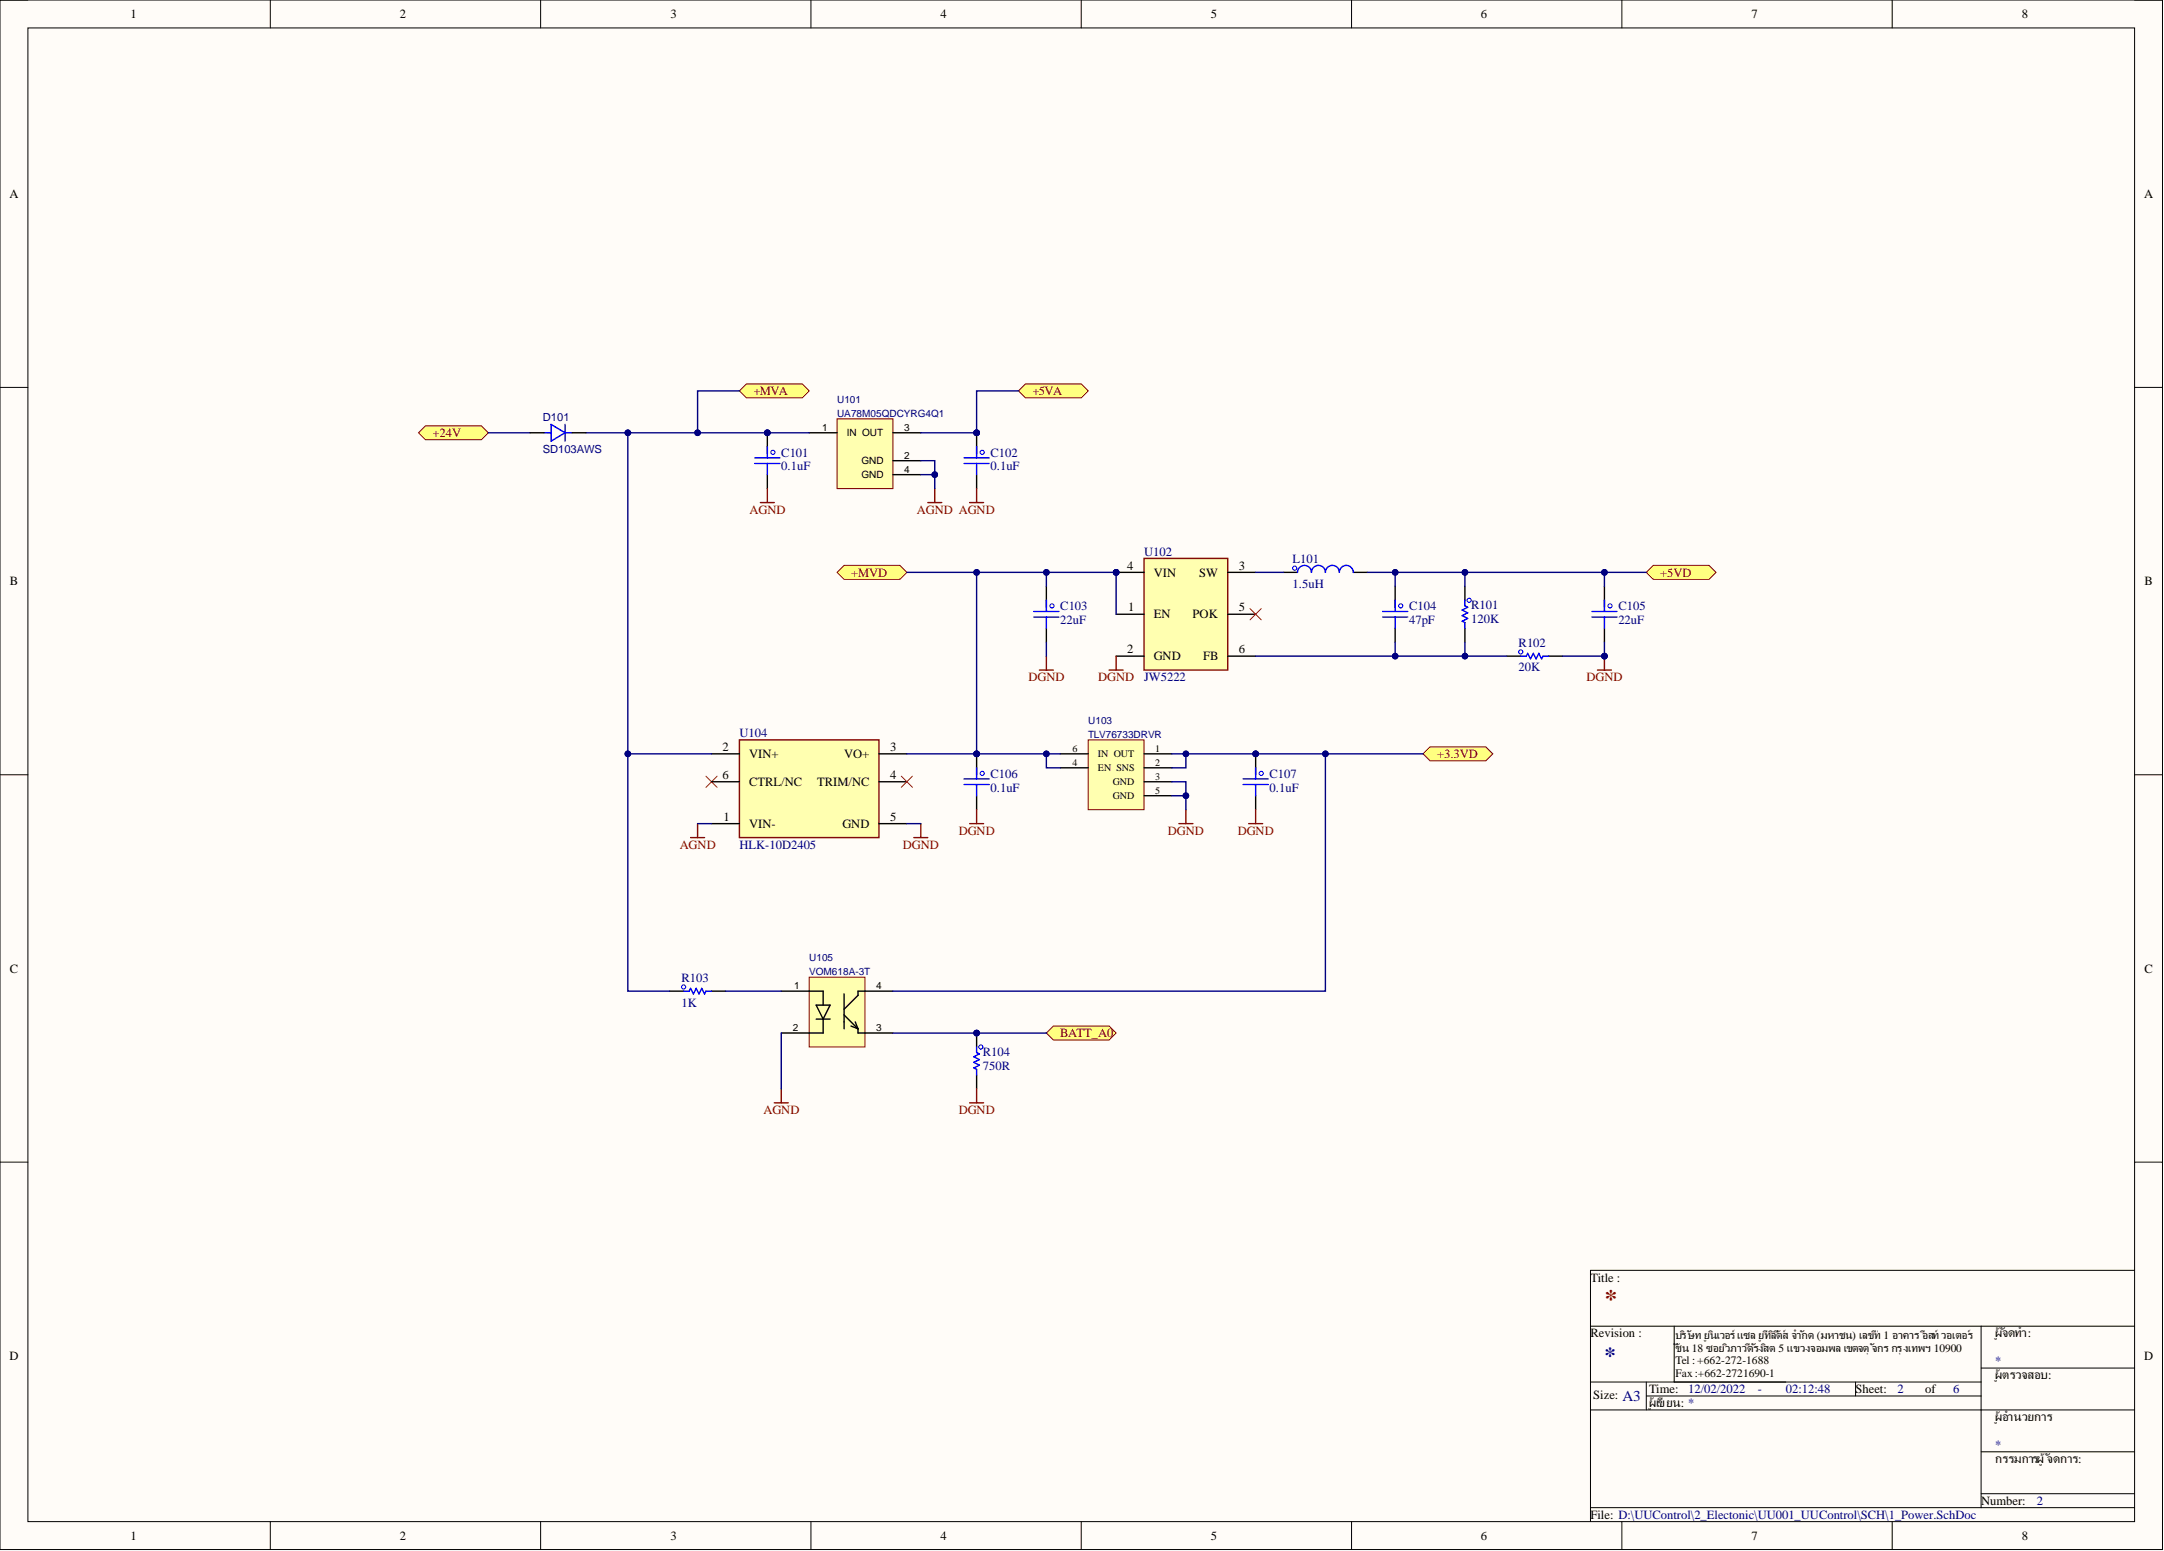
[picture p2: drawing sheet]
<svg xmlns="http://www.w3.org/2000/svg" width="393mm" height="282mm" viewBox="0 0 393 282" stroke-linecap="round" stroke-linejoin="round" font-family="sans-serif">
<defs><g id="words">
<text font-size="4.6" fill="#800000" x="291.6" y="237.5">*</text>
<text font-size="4.1" fill="#000080" x="291.6" y="247.7">*</text>
<text font-size="2.7" fill="#000080" x="294.9" y="254.6">A3</text>
<g font-size="2.3">
<text x="23.7" y="3.3">1</text>
<text x="72.7" y="3.3">2</text>
<text x="121.9" y="3.3">3</text>
<text x="170.9" y="3.3">4</text>
<text x="220.1" y="3.3">5</text>
<text x="269.2" y="3.3">6</text>
<text x="318.3" y="3.3">7</text>
<text x="367.5" y="3.3">8</text>
<text x="1.7" y="36">A</text>
<text x="389.7" y="36">A</text>
<text x="1.8" y="106.4">B</text>
<text x="204.9" y="103.5">4</text>
<text x="209.7" y="104.8">VIN</text>
<text x="218" y="104.8">SW</text>
<text x="225.2" y="103.5">3</text>
<text x="389.8" y="106.4">B</text>
<text x="205.1" y="111.1">1</text>
<text x="209.7" y="112.4">EN</text>
<text x="216.8" y="112.4">POK</text>
<text x="225.2" y="111.1">5</text>
<text x="204.9" y="118.7">2</text>
<text x="225.2" y="118.7">6</text>
<text x="209.7" y="120">GND</text>
<text x="218.7" y="120">FB</text>
<text x="131.3" y="136.5">2</text>
<text x="136.2" y="137.8">VIN+</text>
<text x="153.4" y="137.8">VO+</text>
<text x="161.8" y="136.5">3</text>
<text x="131.3" y="141.6">6</text>
<text x="136.2" y="142.8">CTRL/NC</text>
<text x="148.5" y="142.8">TRIM/NC</text>
<text x="161.8" y="141.6">4</text>
<text x="131.5" y="149.2">1</text>
<text x="161.8" y="149.2">5</text>
<text x="136.2" y="150.4">VIN-</text>
<text x="153.1" y="150.4">GND</text>
<text x="1.8" y="176.8">C</text>
<text x="389.8" y="176.8">C</text>
<text x="289.1" y="232.9">Title :</text>
<text x="289.1" y="243">Revision :</text>
<text x="362.6" y="243">ผู้จัดทำ:</text>
<text x="1.7" y="247.2">D</text>
<text x="362.6" y="250.6">ผู้ตรวจสอบ:</text>
<text x="389.7" y="247.2">D</text>
<text x="289.6" y="254.2">Size:</text>
<text x="299.8" y="253.2">Time:</text>
<text x="299.8" y="255.6">ผู้เขียน: *</text>
<text x="337.3" y="253.2">Sheet:</text>
<text x="350" y="253.2">of</text>
<text x="362.6" y="258.2">ผู้อำนวยการ</text>
<text x="362.6" y="265.8">กรรมการผู้จัดการ:</text>
<text x="360.1" y="273.5">Number:</text>
<text x="23.7" y="279.8">1</text>
<text x="72.7" y="279.8">2</text>
<text x="121.9" y="279.8">3</text>
<text x="170.9" y="279.8">4</text>
<text x="220.1" y="279.8">5</text>
<text x="269.2" y="279.8">6</text>
<text x="289.1" y="276">File: D:\UUControl\2_Electonic\UU001_UUControl\SCH\1_Power.SchDoc</text>
<text x="318.3" y="279.8">7</text>
<text x="367.5" y="279.8">8</text>
</g>
<g font-size="2.3" fill="#800000">
<text x="136.9" y="71.8">+MVA</text>
<text x="187.7" y="71.8">+5VA</text>
<text x="78.6" y="79.4">+24V</text>
<text x="136.2" y="93.4">AGND</text>
<text x="166.7" y="93.4">AGND AGND</text>
<text x="154.7" y="104.8">+MVD</text>
<text x="301.8" y="104.8">+5VD</text>
<text x="186.9" y="123.8">DGND</text>
<text x="199.6" y="123.8">DGND</text>
<text x="288.4" y="123.8">DGND</text>
<text x="261.2" y="137.8">+3.3VD</text>
<text x="123.5" y="154.2">AGND</text>
<text x="164.1" y="154.2">DGND</text>
<text x="174.3" y="151.7">DGND</text>
<text x="212.3" y="151.7">DGND</text>
<text x="225" y="151.7">DGND</text>
<text x="192.7" y="188.5">BATT_A0</text>
<text x="138.8" y="202.5">AGND</text>
<text x="174.3" y="202.5">DGND</text>
</g>
<g font-size="2.3" fill="#000080">
<text x="142" y="83">C101</text>
<text x="180.1" y="83">C102</text>
<text x="142" y="85.5">0.1uF</text>
<text x="180.1" y="85.5">0.1uF</text>
<text x="207.9" y="101">U102</text>
<text x="235" y="102.2">L101</text>
<text x="235" y="106.8">1.5uH</text>
<text x="192.7" y="110.9">C103</text>
<text x="192.7" y="113.4">22uF</text>
<text x="256.1" y="110.9">C104</text>
<text x="256.1" y="113.4">47pF</text>
<text x="267.4" y="110.7">R101</text>
<text x="267.4" y="113.3">120K</text>
<text x="294.2" y="110.9">C105</text>
<text x="294.2" y="113.4">22uF</text>
<text x="276" y="117.6">R102</text>
<text x="207.9" y="123.8">JW5222</text>
<text x="276" y="122">20K</text>
<text x="134.4" y="134">U104</text>
<text x="180.1" y="141.3">C106</text>
<text x="180.1" y="143.8">0.1uF</text>
<text x="230.8" y="141.3">C107</text>
<text x="230.8" y="143.8">0.1uF</text>
<text x="134.4" y="154.2">HLK-10D2405</text>
<text x="123.9" y="178.5">R103</text>
<text x="123.9" y="182.9">1K</text>
<text x="178.7" y="191.9">R104</text>
<text x="178.7" y="194.5">750R</text>
<text x="362.6" y="248.1">*</text>
<text x="306.9" y="253.2">12/02/2022</text>
<text x="319.5" y="253.2">-</text>
<text x="324.6" y="253.2">02:12:48</text>
<text x="344.9" y="253.2">2</text>
<text x="355" y="253.2">6</text>
<text x="362.6" y="263.3">*</text>
<text x="370.2" y="273.5">2</text>
</g>
<g font-size="2.1">
<text x="304.6" y="243.3">บริษัท ยูนิเวอร์แซล ยูทีลิตี้ส์ จำกัด (มหาชน) เลขที่ 1 อาคาร อีสท์วอเตอร์</text>
<text x="304.6" y="245.6">ชั้น 18 ซอยวิภาวดีรังสิต 5 แขวงจอมพล เขตจตุจักร กรุงเทพฯ 10900</text>
<text x="304.6" y="247.9">Tel : +662-272-1688</text>
<text x="304.6" y="250.2">Fax:+662-2721690-1</text>
</g>
<g font-size="2" fill="#000080">
<text x="98.6" y="76.5">D101</text>
<text x="98.6" y="82.3">SD103AWS</text>
</g>
<g font-size="1.8" fill="#000080">
<text x="152.2" y="73.2">U101</text>
<text x="152.2" y="75.7">UA78M05QDCYRG4Q1</text>
<text x="197.8" y="131.5">U103</text>
<text x="197.8" y="134.1">TLV76733DRVR</text>
<text x="147.1" y="174.7">U105</text>
<text x="147.1" y="177.2">VOM618A-3T</text>
</g>
<g font-size="1.8">
<text x="149.5" y="78.3">1</text>
<text x="153.9" y="79.3">IN OUT</text>
<text x="164.3" y="83.3">2</text>
<text x="164.3" y="78.3">3</text>
<text x="156.6" y="86.9">GND</text>
<text x="156.6" y="84.4">GND</text>
<text x="164.3" y="85.9">4</text>
<text x="194.9" y="136.6">6</text>
<text x="199.6" y="137.6">IN OUT</text>
<text x="210" y="136.6">1</text>
<text x="194.9" y="139.2">4</text>
<text x="199.6" y="140.2">EN SNS</text>
<text x="202.3" y="142.7">GND</text>
<text x="210" y="139.2">2</text>
<text x="210" y="141.7">3</text>
<text x="202.3" y="145.2">GND</text>
<text x="210" y="144.2">5</text>
<text x="144.4" y="179.7">1</text>
<text x="159.3" y="179.7">4</text>
<text x="144.1" y="187.4">2</text>
<text x="159.3" y="187.4">3</text>
</g>
</g></defs>
<path d="M0 0h393.1v281.6h-393.1z" fill-rule="evenodd" fill="#fffcf8"/>
<path d="M0 0h393.1v281.6h-393.1z" fill="none" stroke="#000" stroke-width=".18"/>
<path d="M5.1 5.1h382.9v271.4h-382.9z" fill-rule="evenodd" fill="#fffcf8"/>
<g fill="none" stroke="#000" stroke-width=".18">
<path d="M0 0h5.1M5.1 5.1h382.9v271.4h-382.9zM49.1 0v5.1M98.3 0v5.1M147.4 0v5.1M196.5 0v5.1M245.7 0v5.1M294.8 0v5.1M343.9 0v5.1M388 0h5.1v5.1M0 70.4h5.1M388 70.4h5.1"/>
<path d="M0 140.8h5.1M388 140.8h5.1M0 211.2h5.1M388 211.2h5.1M388 230.9h-98.9v45.6M289.1 251.2h71M289.1 256.2h98.9M289.1 241h98.9M299.2 251.2v5M299.2 253.7h60.9M304.3 241v10.2M337.3 251.2v2.5"/>
<path d="M360.1 248.6h27.9M360.1 241v33M49.1 276.5v5.1M98.3 276.5v5.1M147.4 276.5v5.1M196.5 276.5v5.1M245.7 276.5v5.1M289.1 274h98.9M294.8 276.5v5.1M343.9 276.5v5.1M360.1 263.8h27.9M360.1 271.5h27.9"/>
<path d="M393.1 276.5v5.1"/>
</g>
<path d="M214.3 149.7h2.5M215.6 147.1v2.6" fill="none" stroke="#800000" stroke-width=".25"/>
<path d="M259.9 135.7h10.2l1.2 1.3-1.2 1.3h-10.2l-1.2-1.3z" fill-rule="evenodd" fill="#ffff80"/>
<path d="M259.9 135.7h10.2l1.2 1.3-1.2 1.3h-10.2l-1.2-1.3z" fill="none" stroke="#800000" stroke-width=".18"/>
<path d="M186.4 69.8h10.1l1.3 1.2-1.3 1.3h-10.1l-1.3-1.3z" fill-rule="evenodd" fill="#ffff80"/>
<path d="M186.4 69.8h10.1l1.3 1.2-1.3 1.3h-10.1l-1.3-1.3z" fill="none" stroke="#800000" stroke-width=".18"/>
<circle cx="139.5" cy="78.6" r=".51" fill="#000080"/>
<circle cx="139.5" cy="78.6" r=".51" fill="none" stroke="#000080" stroke-width=".18"/>
<circle cx="140.5" cy="82.2" r=".38" fill="none" stroke="#00f" stroke-width=".18"/>
<path d="M139.5 78.6v2.6" fill="none" stroke="#000" stroke-width=".25"/>
<circle cx="139.5" cy="78.6" r=".51" fill="#000080"/>
<circle cx="139.5" cy="78.6" r=".51" fill="none" stroke="#000080" stroke-width=".18"/>
<path d="M139.5 81.2v1.3M139.5 86.3v2.5" fill="none" stroke="#000" stroke-width=".25"/>
<path d="M137.2 84.2h4.6M137.2 83.2h4.6M139.5 81.2v2M139.5 84.2v2.1" fill="none" stroke="#00f" stroke-width=".25"/>
<path d="M138.2 91.3h2.5M139.5 88.8v2.5" fill="none" stroke="#800000" stroke-width=".25"/>
<circle cx="177.5" cy="137" r=".51" fill="#000080"/>
<circle cx="177.5" cy="137" r=".51" fill="none" stroke="#000080" stroke-width=".18"/>
<circle cx="178.5" cy="140.6" r=".38" fill="none" stroke="#00f" stroke-width=".18"/>
<path d="M177.5 137v2.5" fill="none" stroke="#000" stroke-width=".25"/>
<circle cx="177.5" cy="137" r=".51" fill="#000080"/>
<circle cx="177.5" cy="137" r=".51" fill="none" stroke="#000080" stroke-width=".18"/>
<path d="M177.5 139.5v1.3M177.5 144.6v2.5" fill="none" stroke="#000" stroke-width=".25"/>
<path d="M177.5 139.5v2.1M175.2 142.6h4.6M175.2 141.6h4.6M177.5 142.6v2" fill="none" stroke="#00f" stroke-width=".25"/>
<path d="M176.2 149.7h2.6M177.5 147.1v2.6" fill="none" stroke="#800000" stroke-width=".25"/>
<circle cx="228.2" cy="137" r=".51" fill="#000080"/>
<circle cx="228.2" cy="137" r=".51" fill="none" stroke="#000080" stroke-width=".18"/>
<circle cx="229.3" cy="140.6" r=".38" fill="none" stroke="#00f" stroke-width=".18"/>
<path d="M228.2 137v2.5" fill="none" stroke="#000" stroke-width=".25"/>
<circle cx="228.2" cy="137" r=".51" fill="#000080"/>
<circle cx="228.2" cy="137" r=".51" fill="none" stroke="#000080" stroke-width=".18"/>
<path d="M228.2 139.5v1.3M228.2 144.6v2.5" fill="none" stroke="#000" stroke-width=".25"/>
<path d="M228.2 139.5v2.1M226 142.6h4.5M226 141.6h4.5M228.2 142.6v2" fill="none" stroke="#00f" stroke-width=".25"/>
<path d="M227 149.7h2.5M228.2 147.1v2.6" fill="none" stroke="#800000" stroke-width=".25"/>
<circle cx="177.5" cy="78.7" r=".51" fill="#000080"/>
<circle cx="177.5" cy="78.7" r=".51" fill="none" stroke="#000080" stroke-width=".18"/>
<circle cx="178.5" cy="82.2" r=".38" fill="none" stroke="#00f" stroke-width=".18"/>
<path d="M177.5 78.6v2.6" fill="none" stroke="#000" stroke-width=".25"/>
<circle cx="177.5" cy="78.7" r=".51" fill="#000080"/>
<circle cx="177.5" cy="78.7" r=".51" fill="none" stroke="#000080" stroke-width=".18"/>
<path d="M177.5 81.2v1.3M177.5 86.3v2.5" fill="none" stroke="#000" stroke-width=".25"/>
<path d="M175.2 84.2h4.6M175.2 83.2h4.6M177.5 81.2v2M177.5 84.2v2.1" fill="none" stroke="#00f" stroke-width=".25"/>
<path d="M168.6 91.3h2.6M169.9 88.8v2.5M176.2 91.3h2.6M177.5 88.8v2.5" fill="none" stroke="#800000" stroke-width=".25"/>
<path d="M153.4 102.7h10.2l1.2 1.3-1.2 1.3h-10.2l-1.2-1.3z" fill-rule="evenodd" fill="#ffff80"/>
<path d="M153.4 102.7h10.2l1.2 1.3-1.2 1.3h-10.2l-1.2-1.3z" fill="none" stroke="#800000" stroke-width=".18"/>
<path d="M135.7 69.8h10.1l1.3 1.2-1.3 1.3h-10.1l-1.3-1.3z" fill-rule="evenodd" fill="#ffff80"/>
<path d="M135.7 69.8h10.1l1.3 1.2-1.3 1.3h-10.1l-1.3-1.3z" fill="none" stroke="#800000" stroke-width=".18"/>
<path d="M125.5 152.2h2.6M126.8 149.7v2.5" fill="none" stroke="#800000" stroke-width=".25"/>
<path d="M147.1 177.6h10.1v12.7h-10.1z" fill-rule="evenodd" fill="#ffffb0"/>
<path d="M147.1 177.6h10.1v12.7h-10.1z" fill="none" stroke="#800000" stroke-width=".18"/>
<path d="M142 180.1h7.6v2.6M148.4 182.7h2.5l-1.3 2.5zM148.4 185.2h2.5M149.6 185.2v2.5h-7.6M153.4 180.6v6.4M153.4 184.4l2.6 2.6M154.7 186.5l1.3 .5M155.5 185.7l.5 1.3M156 187v.7h6.3M162.3 180.1h-6.3v.8l-2.6 2.5" fill="none" stroke="#000" stroke-width=".25"/>
<path d="M142 197.9v2.5M140.7 200.4h2.6" fill="none" stroke="#800000" stroke-width=".25"/>
<circle cx="177.5" cy="187.7" r=".51" fill="#000080"/>
<circle cx="177.5" cy="187.7" r=".51" fill="none" stroke="#000080" stroke-width=".18"/>
<path d="M177.5 187.7v2.6" fill="none" stroke="#000" stroke-width=".25"/>
<circle cx="177.5" cy="187.7" r=".51" fill="#000080"/>
<circle cx="177.5" cy="187.7" r=".51" fill="none" stroke="#000080" stroke-width=".18"/>
<path d="M177.5 195.3v2.6" fill="none" stroke="#000" stroke-width=".25"/>
<path d="M177.5 190.3v1l.5 .2-1 .6 1 .5-1 .5 1 .5-1 .5 .5 .2v1" fill="none" stroke="#00f" stroke-width=".25"/>
<circle cx="178.3" cy="190.3" r=".38" fill="none" stroke="#00f" stroke-width=".18"/>
<path d="M177.5 197.9v2.5M176.2 200.4h2.6" fill="none" stroke="#800000" stroke-width=".25"/>
<path d="M77.3 77.4h10.2l1.3 1.2-1.3 1.3h-10.2l-1.2-1.3z" fill-rule="evenodd" fill="#ffff80"/>
<path d="M77.3 77.4h10.2l1.3 1.2-1.3 1.3h-10.2l-1.2-1.3z" fill="none" stroke="#800000" stroke-width=".18"/>
<path d="M191.5 186.5h10.1l1.3 1.2-1.3 1.3h-10.1l-1.3-1.3z" fill-rule="evenodd" fill="#ffff80"/>
<path d="M191.5 186.5h10.1l1.3 1.2-1.3 1.3h-10.1l-1.3-1.3z" fill="none" stroke="#800000" stroke-width=".18"/>
<path d="M197.8 134.5h10.1v12.6h-10.1z" fill-rule="evenodd" fill="#ffffb0"/>
<path d="M197.8 134.5h10.1v12.6h-10.1z" fill="none" stroke="#800000" stroke-width=".18"/>
<path d="M192.7 139.5h5.1M192.7 137h5.1M207.9 139.5h5.1M207.9 137h5.1M207.9 142.1h5.1M207.9 144.6h5.1" fill="none" stroke="#000" stroke-width=".25"/>
<path d="M152.2 76.1h10.1v12.7h-10.1z" fill-rule="evenodd" fill="#ffffb0"/>
<path d="M152.2 76.1h10.1v12.7h-10.1z" fill="none" stroke="#800000" stroke-width=".18"/>
<path d="M147.1 78.6h5.1M162.3 78.6h5.1M162.3 86.3h5.1M162.3 83.7h5.1" fill="none" stroke="#000" stroke-width=".25"/>
<path d="M300.5 102.7h10.2l1.2 1.3-1.2 1.3h-10.2l-1.3-1.3z" fill-rule="evenodd" fill="#ffff80"/>
<path d="M300.5 102.7h10.2l1.2 1.3-1.2 1.3h-10.2l-1.3-1.3z" fill="none" stroke="#800000" stroke-width=".18"/>
<circle cx="292.7" cy="110.1" r=".38" fill="none" stroke="#00f" stroke-width=".18"/>
<path d="M291.6 106.6v3.8M291.6 114.2v2.5" fill="none" stroke="#000" stroke-width=".25"/>
<path d="M289.4 112.1h4.5M289.4 111.1h4.5M291.6 109.1v2M291.6 112.1v2.1" fill="none" stroke="#00f" stroke-width=".25"/>
<path d="M291.6 119.2v2.6M290.4 121.8h2.5" fill="none" stroke="#800000" stroke-width=".25"/>
<circle cx="291.6" cy="119.2" r=".51" fill="#000080"/>
<circle cx="291.6" cy="119.2" r=".51" fill="none" stroke="#000080" stroke-width=".18"/>
<path d="M266.3 106.6v2.5M266.3 114.2v2.5M273.9 119.2h2.5M281.5 119.2h2.5" fill="none" stroke="#000" stroke-width=".25"/>
<path d="M266.3 109.1v1l.5 .3-1 .5 1 .5-1 .5 1 .5-1 .5 .5 .3v1M276.4 119.2h1l.3-.5 .5 1 .5-1 .5 1 .5-1 .5 1 .3-.5h1" fill="none" stroke="#00f" stroke-width=".25"/>
<g fill="none" stroke="#00f" stroke-width=".18">
<circle cx="267" cy="109.1" r=".38"/>
<circle cx="276.4" cy="118.5" r=".38"/>
</g>
<circle cx="202.9" cy="104" r=".51" fill="#000080"/>
<circle cx="202.9" cy="104" r=".51" fill="none" stroke="#000080" stroke-width=".18"/>
<path d="M207.9 101.5h15.3v20.3h-15.3z" fill-rule="evenodd" fill="#ffffb0"/>
<path d="M207.9 101.5h15.3v20.3h-15.3z" fill="none" stroke="#800000" stroke-width=".25"/>
<path d="M202.9 111.6h5M202.9 119.2h5M202.9 104h5M223.2 119.2h5" fill="none" stroke="#000" stroke-width=".25"/>
<circle cx="202.9" cy="104" r=".51" fill="#000080"/>
<circle cx="202.9" cy="104" r=".51" fill="none" stroke="#000080" stroke-width=".18"/>
<path d="M190.2 106.6v3.8M190.2 114.2v2.5M223.2 111.6h5M223.2 104h5M233.3 104h2.5M246 104h2.5M253.6 106.6v3.8M253.6 114.2v2.5M121.7 180.1h2.6M129.3 180.1h2.6" fill="none" stroke="#000" stroke-width=".25"/>
<path d="M187.9 112.1h4.6M187.9 111.1h4.6M190.2 109.1v2M190.2 112.1v2.1M235.8 104a1.27 1.27 0 0 1 1.3-1.3 1.27 1.27 0 0 1 1.3 1.3 1.27 1.27 0 0 1 1.2-1.3 1.27 1.27 0 0 1 1.3 1.3 1.27 1.27 0 0 1 1.3-1.3 1.27 1.27 0 0 1 1.3 1.3 1.27 1.27 0 0 1 1.2-1.3 1.27 1.27 0 0 1 1.3 1.3M251.3 112.1h4.6M251.3 111.1h4.6M253.6 109.1v2M253.6 112.1v2.1M124.3 180.1h1l.2-.5 .5 1 .5-1 .6 1 .5-1 .5 1 .2-.5h1" fill="none" stroke="#00f" stroke-width=".25"/>
<g fill="none" stroke="#00f" stroke-width=".18">
<circle cx="191.2" cy="110.1" r=".38"/>
<circle cx="235.3" cy="103.3" r=".38"/>
<circle cx="254.6" cy="110.1" r=".38"/>
<circle cx="124.3" cy="179.4" r=".38"/>
</g>
<path d="M227.2 110.6l2.1 2M229.3 110.6l-2.1 2M128.3 141.1l2 2M130.3 141.1l-2 2" fill="none" stroke="#f00" stroke-width=".18"/>
<path d="M190.2 119.2v2.6M202.9 119.2v2.6M188.9 121.8h2.6M201.6 121.8h2.5M166.1 152.2h2.5M167.4 149.7v2.5" fill="none" stroke="#800000" stroke-width=".25"/>
<path d="M134.4 134.5h25.4v17.7h-25.4z" fill-rule="evenodd" fill="#ffffb0"/>
<path d="M134.4 134.5h25.4v17.7h-25.4z" fill="none" stroke="#800000" stroke-width=".25"/>
<path d="M129.3 137h5.1M159.8 137h5M129.3 149.7h5.1M129.3 142.1h5.1M159.8 149.7h5M159.8 142.1h5" fill="none" stroke="#000" stroke-width=".25"/>
<path d="M213 144.6h2.6v2.5" fill="none" stroke="#000080" stroke-width=".25"/>
<circle cx="215.6" cy="144.6" r=".51" fill="#000080"/>
<circle cx="215.6" cy="144.6" r=".51" fill="none" stroke="#000080" stroke-width=".18"/>
<path d="M213 142.1h2.6v2.5" fill="none" stroke="#000080" stroke-width=".25"/>
<circle cx="215.6" cy="144.6" r=".51" fill="#000080"/>
<circle cx="215.6" cy="144.6" r=".51" fill="none" stroke="#000080" stroke-width=".18"/>
<path d="M167.4 86.3h2.5v2.5" fill="none" stroke="#000080" stroke-width=".25"/>
<circle cx="169.9" cy="86.3" r=".51" fill="#000080"/>
<circle cx="169.9" cy="86.3" r=".51" fill="none" stroke="#000080" stroke-width=".18"/>
<path d="M167.4 83.7h2.5v2.6" fill="none" stroke="#000080" stroke-width=".25"/>
<circle cx="169.9" cy="86.3" r=".51" fill="#000080"/>
<circle cx="169.9" cy="86.3" r=".51" fill="none" stroke="#000080" stroke-width=".18"/>
<path d="M167.4 78.6h10.1" fill="none" stroke="#000080" stroke-width=".25"/>
<circle cx="177.5" cy="78.7" r=".51" fill="#000080"/>
<circle cx="177.5" cy="78.7" r=".51" fill="none" stroke="#000080" stroke-width=".18"/>
<path d="M185.1 71h-7.6v7.6" fill="none" stroke="#000080" stroke-width=".25"/>
<circle cx="177.5" cy="78.7" r=".51" fill="#000080"/>
<circle cx="177.5" cy="78.7" r=".51" fill="none" stroke="#000080" stroke-width=".18"/>
<path d="M164.8 137h12.7" fill="none" stroke="#000080" stroke-width=".25"/>
<circle cx="177.5" cy="137" r=".51" fill="#000080"/>
<circle cx="177.5" cy="137" r=".51" fill="none" stroke="#000080" stroke-width=".18"/>
<path d="M106.5 78.6h20.3" fill="none" stroke="#000080" stroke-width=".25"/>
<circle cx="114.1" cy="78.6" r=".51" fill="#000080"/>
<circle cx="114.1" cy="78.6" r=".51" fill="none" stroke="#000080" stroke-width=".18"/>
<circle cx="126.8" cy="78.6" r=".51" fill="#000080"/>
<circle cx="126.8" cy="78.6" r=".51" fill="none" stroke="#000080" stroke-width=".18"/>
<path d="M88.8 78.6h7.6M190.2 137v2.5h2.5M131.9 180.1h10.1M142 187.7v10.2" fill="none" stroke="#000080" stroke-width=".25"/>
<circle cx="190.2" cy="137" r=".51" fill="#000080"/>
<circle cx="190.2" cy="137" r=".51" fill="none" stroke="#000080" stroke-width=".18"/>
<path d="M213 137h45.7" fill="none" stroke="#000080" stroke-width=".25"/>
<circle cx="215.6" cy="137" r=".51" fill="#000080"/>
<circle cx="215.6" cy="137" r=".51" fill="none" stroke="#000080" stroke-width=".18"/>
<circle cx="228.2" cy="137" r=".51" fill="#000080"/>
<circle cx="228.2" cy="137" r=".51" fill="none" stroke="#000080" stroke-width=".18"/>
<circle cx="240.9" cy="137" r=".51" fill="#000080"/>
<circle cx="240.9" cy="137" r=".51" fill="none" stroke="#000080" stroke-width=".18"/>
<path d="M215.6 137v2.5h-2.6" fill="none" stroke="#000080" stroke-width=".25"/>
<circle cx="215.6" cy="137" r=".51" fill="#000080"/>
<circle cx="215.6" cy="137" r=".51" fill="none" stroke="#000080" stroke-width=".18"/>
<path d="M134.4 71h-7.6v7.6h20.3" fill="none" stroke="#000080" stroke-width=".25"/>
<circle cx="126.8" cy="78.6" r=".51" fill="#000080"/>
<circle cx="126.8" cy="78.6" r=".51" fill="none" stroke="#000080" stroke-width=".18"/>
<circle cx="139.5" cy="78.6" r=".51" fill="#000080"/>
<circle cx="139.5" cy="78.6" r=".51" fill="none" stroke="#000080" stroke-width=".18"/>
<path d="M114.1 78.6v101.5h7.6" fill="none" stroke="#000080" stroke-width=".25"/>
<circle cx="114.1" cy="137" r=".51" fill="#000080"/>
<circle cx="114.1" cy="137" r=".51" fill="none" stroke="#000080" stroke-width=".18"/>
<circle cx="114.1" cy="78.6" r=".51" fill="#000080"/>
<circle cx="114.1" cy="78.6" r=".51" fill="none" stroke="#000080" stroke-width=".18"/>
<path d="M240.9 137v43.1h-78.6" fill="none" stroke="#000080" stroke-width=".25"/>
<circle cx="240.9" cy="137" r=".51" fill="#000080"/>
<circle cx="240.9" cy="137" r=".51" fill="none" stroke="#000080" stroke-width=".18"/>
<path d="M162.3 187.7h27.9" fill="none" stroke="#000080" stroke-width=".25"/>
<circle cx="177.5" cy="187.7" r=".51" fill="#000080"/>
<circle cx="177.5" cy="187.7" r=".51" fill="none" stroke="#000080" stroke-width=".18"/>
<path d="M164.8 104h12.7v33h15.2" fill="none" stroke="#000080" stroke-width=".25"/>
<circle cx="190.2" cy="137" r=".51" fill="#000080"/>
<circle cx="190.2" cy="137" r=".51" fill="none" stroke="#000080" stroke-width=".18"/>
<circle cx="177.5" cy="137" r=".51" fill="#000080"/>
<circle cx="177.5" cy="137" r=".51" fill="none" stroke="#000080" stroke-width=".18"/>
<circle cx="177.5" cy="104" r=".51" fill="#000080"/>
<circle cx="177.5" cy="104" r=".51" fill="none" stroke="#000080" stroke-width=".18"/>
<path d="M202.9 104v7.6M228.2 104h5.1" fill="none" stroke="#000080" stroke-width=".25"/>
<circle cx="202.9" cy="104" r=".51" fill="#000080"/>
<circle cx="202.9" cy="104" r=".51" fill="none" stroke="#000080" stroke-width=".18"/>
<path d="M253.6 116.7v2.5" fill="none" stroke="#000080" stroke-width=".25"/>
<circle cx="253.6" cy="119.2" r=".51" fill="#000080"/>
<circle cx="253.6" cy="119.2" r=".51" fill="none" stroke="#000080" stroke-width=".18"/>
<path d="M248.5 104h5.1v2.6" fill="none" stroke="#000080" stroke-width=".25"/>
<circle cx="253.6" cy="104" r=".51" fill="#000080"/>
<circle cx="253.6" cy="104" r=".51" fill="none" stroke="#000080" stroke-width=".18"/>
<path d="M253.6 104h12.7" fill="none" stroke="#000080" stroke-width=".25"/>
<circle cx="253.6" cy="104" r=".51" fill="#000080"/>
<circle cx="253.6" cy="104" r=".51" fill="none" stroke="#000080" stroke-width=".18"/>
<circle cx="266.3" cy="104" r=".51" fill="#000080"/>
<circle cx="266.3" cy="104" r=".51" fill="none" stroke="#000080" stroke-width=".18"/>
<path d="M291.6 104v2.6" fill="none" stroke="#000080" stroke-width=".25"/>
<circle cx="291.6" cy="104" r=".51" fill="#000080"/>
<circle cx="291.6" cy="104" r=".51" fill="none" stroke="#000080" stroke-width=".18"/>
<path d="M291.6 116.7v2.5" fill="none" stroke="#000080" stroke-width=".25"/>
<circle cx="291.6" cy="119.2" r=".51" fill="#000080"/>
<circle cx="291.6" cy="119.2" r=".51" fill="none" stroke="#000080" stroke-width=".18"/>
<path d="M299.2 104h-32.9v2.6" fill="none" stroke="#000080" stroke-width=".25"/>
<circle cx="291.6" cy="104" r=".51" fill="#000080"/>
<circle cx="291.6" cy="104" r=".51" fill="none" stroke="#000080" stroke-width=".18"/>
<circle cx="266.3" cy="104" r=".51" fill="#000080"/>
<circle cx="266.3" cy="104" r=".51" fill="none" stroke="#000080" stroke-width=".18"/>
<path d="M284 119.2h7.6" fill="none" stroke="#000080" stroke-width=".25"/>
<circle cx="291.6" cy="119.2" r=".51" fill="#000080"/>
<circle cx="291.6" cy="119.2" r=".51" fill="none" stroke="#000080" stroke-width=".18"/>
<path d="M177.5 104h25.4" fill="none" stroke="#000080" stroke-width=".25"/>
<circle cx="202.9" cy="104" r=".51" fill="#000080"/>
<circle cx="202.9" cy="104" r=".51" fill="none" stroke="#000080" stroke-width=".18"/>
<circle cx="190.2" cy="104" r=".51" fill="#000080"/>
<circle cx="190.2" cy="104" r=".51" fill="none" stroke="#000080" stroke-width=".18"/>
<circle cx="177.5" cy="104" r=".51" fill="#000080"/>
<circle cx="177.5" cy="104" r=".51" fill="none" stroke="#000080" stroke-width=".18"/>
<path d="M266.3 116.7v2.5h-38.1" fill="none" stroke="#000080" stroke-width=".25"/>
<circle cx="266.3" cy="119.2" r=".51" fill="#000080"/>
<circle cx="266.3" cy="119.2" r=".51" fill="none" stroke="#000080" stroke-width=".18"/>
<circle cx="253.6" cy="119.2" r=".51" fill="#000080"/>
<circle cx="253.6" cy="119.2" r=".51" fill="none" stroke="#000080" stroke-width=".18"/>
<path d="M266.3 119.2h7.6" fill="none" stroke="#000080" stroke-width=".25"/>
<circle cx="266.3" cy="119.2" r=".51" fill="#000080"/>
<circle cx="266.3" cy="119.2" r=".51" fill="none" stroke="#000080" stroke-width=".18"/>
<path d="M190.2 104v2.6" fill="none" stroke="#000080" stroke-width=".25"/>
<circle cx="190.2" cy="104" r=".51" fill="#000080"/>
<circle cx="190.2" cy="104" r=".51" fill="none" stroke="#000080" stroke-width=".18"/>
<path d="M190.2 116.7v2.5M114.1 137h15.2M126.8 149.7h2.5M164.8 149.7h2.6" fill="none" stroke="#000080" stroke-width=".25"/>
<path d="M163.8 141.1l2.1 2M165.9 141.1l-2.1 2" fill="none" stroke="#f00" stroke-width=".18"/>
<circle cx="114.1" cy="137" r=".51" fill="#000080"/>
<circle cx="114.1" cy="137" r=".51" fill="none" stroke="#000080" stroke-width=".18"/>
<path d="M98.9 78.6h1.3M100.2 77.1l2.5 1.5-2.5 1.6zM102.7 78.6h1.3M102.7 77.1v3.1" fill="none" stroke="#00f" stroke-width=".25"/>
<path d="M96.4 78.6h2.5M104 78.6h2.5" fill="none" stroke="#000" stroke-width=".25"/>
<use href="#words"/>
</svg>
